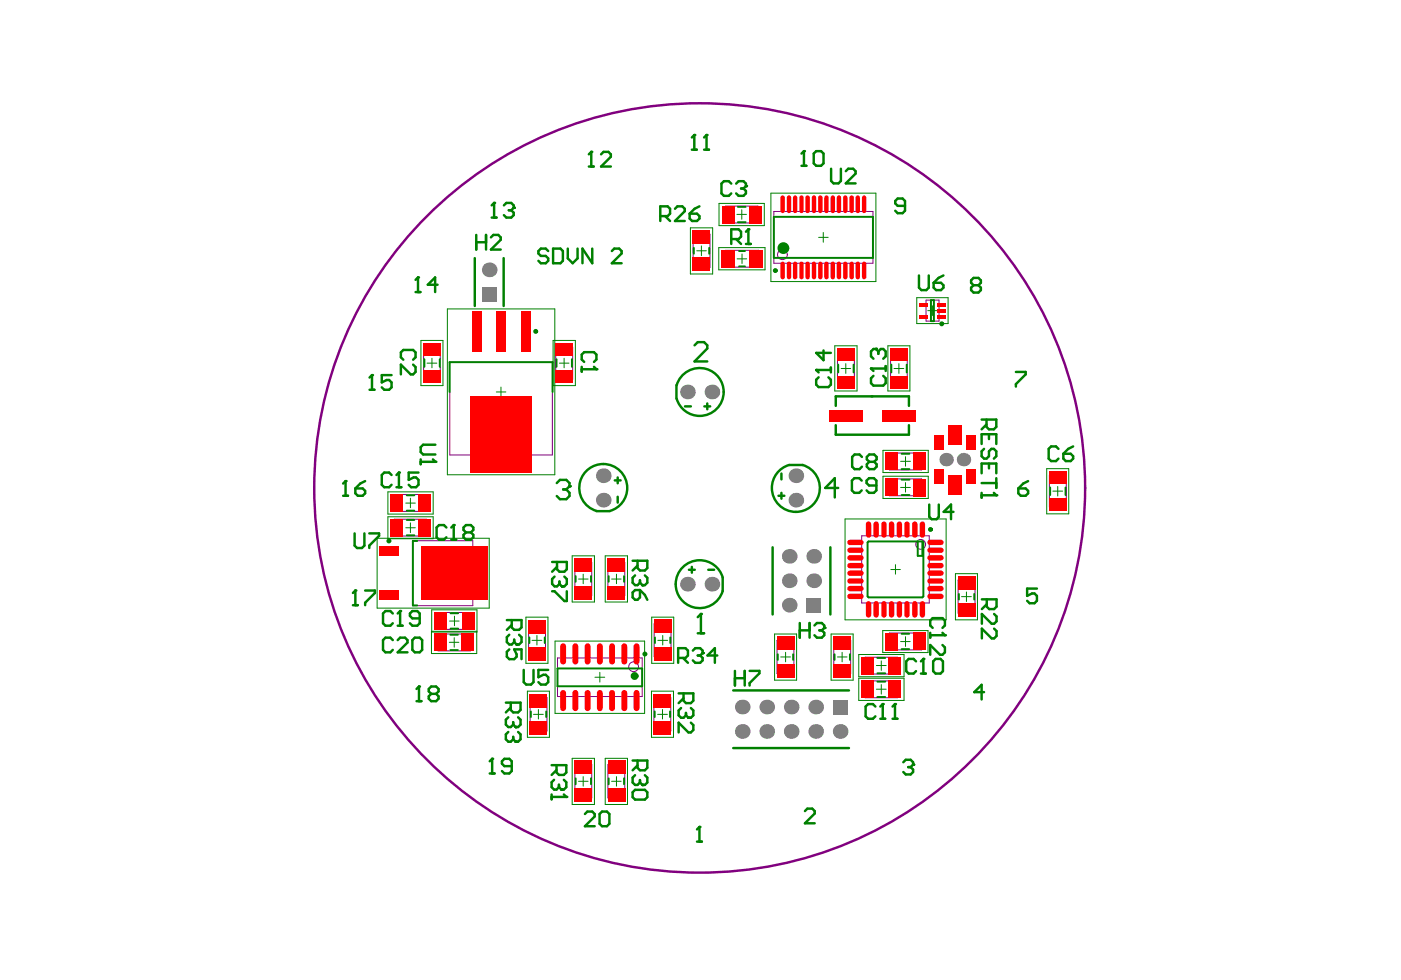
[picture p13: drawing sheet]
<svg xmlns="http://www.w3.org/2000/svg" width="289mm" height="202mm" viewBox="0 0 289 202" stroke-linecap="round" stroke-linejoin="round" font-family="sans-serif">
<g fill="none" stroke="#008000" stroke-width=".21">
<path d="M159 39.8h21.6v18.3h-21.6zM142.4 47h4.6v9.5h-4.6zM143.7 51.7h2M144.6 50.7v2M148.2 51.1h9.6v4.6h-9.6zM148.3 42h9.3v4.5h-9.3zM152 44.2h1.9M152 53.4h2M153 43.3v1.9M153 52.4v2M168.8 49h2M169.8 48v2"/>
<path d="M86.8 70.2h4.6v9.3h-4.6zM88.1 74.9h2M89.1 73.9v2M92.3 63.7h22.1v34.2h-22.1zM103.3 79.8v2M114.1 70.2h4.6v9.3h-4.6zM115.4 74.9h1.9M116.3 73.9v2M172.2 71.3h4.5v9.3h-4.5zM173.5 76h1.9M174.4 75v2M183.1 71.3h4.5v9.3h-4.5z"/>
<path d="M184.4 76h2M185.4 75v2M189.1 61.4h6.4v5.3h-6.4zM191.3 64.1h2M192.3 63.1v2M102.4 80.8h1.9M182.1 92.9h9.3v4.6h-9.3zM182.1 98.2h9.3v4.6h-9.3zM185.7 95.2h2M186.7 94.2v2M186.7 99.5v2M215.9 96.7h4.5v9.3h-4.5z"/>
<path d="M77.8 111h23.1v14.4h-23.1zM80 101.5h9.3v4.5h-9.3zM80 106.6h9.3v4.5h-9.3zM83.7 103.8h1.9M83.7 108.9h1.9M84.6 102.8v1.9M84.6 107.9v2M88.3 118.2h2M89.3 117.2v2M118 114.7h4.6v9.5h-4.6zM119.3 119.4h2M120.3 118.4v2"/>
<path d="M124.8 114.7h4.6v9.5h-4.6zM126.1 119.4h2M127.1 118.4v2M174.3 107h20.8v20.9h-20.8zM183.7 117.5h2M184.7 116.5v1.9M185.7 100.5h2M197 118.3h4.6v9.6h-4.6zM217.1 101.3h2M218.1 100.3v2M89 130.2h9.3v4.6h-9.3zM89 125.8h9.4v4.6h-9.4z"/>
<path d="M92.7 132.5h1.9M92.7 128.1h2M93.7 131.5v2M93.7 127.1v2M108.5 127.3h4.5v9.5h-4.5zM109.7 132.1h2M110.7 131.1v1.9M114.5 132.2h18.4v14.9h-18.4zM122.7 139.7h2M123.7 138.7v2M134.4 127.3h4.5v9.5h-4.5zM135.7 132.1h2"/>
<path d="M136.7 131.1v1.9M159.7 130.8h4.6v9.5h-4.6zM161 135.5h2M162 134.6v1.9M171.4 130.8h4.5v9.5h-4.5zM172.7 135.5h2M173.7 134.6v1.9M177.1 135h9.3v4.6h-9.3zM177.1 139.9h9.3v4.6h-9.3zM180.7 137.3h2.1M181.7 136.3v2M182 130.1h9.4v4.5h-9.4z"/>
<path d="M185.7 132.3h2M186.7 131.3v2M198.3 123.1h2M199.3 122.1v2M108.8 142.6h4.5v9.5h-4.5zM110 147.3h2M111 146.3v2M118 156.4h4.6v9.5h-4.6zM124.8 156.4h4.6v9.5h-4.6zM134.4 142.6h4.5v9.5h-4.5zM135.6 147.3h2M136.6 146.3v2"/>
<path d="M180.7 142.2h2.1M181.7 141.2v2M119.3 161.2h2M120.3 160.2v2M126.1 161.2h2M127.1 160.2v2"/>
</g>
<g fill="none" stroke="#800080" stroke-width=".21">
<path d="M142.9 48.3h3.5v6.9h-3.5zM149.6 51.6h6.9v3.5h-6.9zM149.6 42.5h6.7v3.5h-6.7zM159.6 43.6h20.4v10.7h-20.4zM87.4 71.6h3.4v6.6h-3.4zM92.8 74.7h21.1v19.1h-21.1zM114.6 71.6h3.5v6.6h-3.5zM172.7 72.7h3.5v6.6h-3.5zM183.7 72.7h3.4v6.6h-3.4zM191 61.9h2.7v4.3h-2.7zM183.4 93.4h6.7v3.5h-6.7zM183.4 98.8h6.7v3.5h-6.7z"/>
<path d="M216.4 98h3.5v6.6h-3.5zM81.3 102h6.7v3.5h-6.7zM81.3 107.1h6.7v3.5h-6.7zM85.1 111.5h12.4v13.4h-12.4zM118.6 116h3.4v6.8h-3.4zM125.4 116h3.5v6.8h-3.5zM177.7 110.5h13.9v13.9h-13.9zM197.6 119.6h3.5v6.9h-3.5zM90.3 130.8h6.7v3.5h-6.7zM90.4 126.3h6.6v3.5h-6.6zM109 128.7h3.5v6.8h-3.5zM115 135.7h17.4v8h-17.4z"/>
<path d="M134.9 128.7h3.5v6.8h-3.5zM160.2 132.1h3.5v6.8h-3.5zM172 132.1h3.4v6.8h-3.4zM178.4 135.6h6.7v3.4h-6.7zM183.4 130.6h6.7v3.4h-6.7zM109.3 143.9h3.5v6.9h-3.5zM118.6 157.7h3.4v6.9h-3.4zM125.4 157.7h3.5v6.9h-3.5zM134.9 143.9h3.4v6.9h-3.4zM178.4 140.4h6.7v3.5h-6.7z"/>
<circle cx="161.4" cy="52.5" r="1.01"/>
<circle cx="189.9" cy="112.3" r="1.01"/>
<circle cx="130.7" cy="137.5" r="1.01"/>
</g>
<path d="M88.1 44.5a79.4 79.4 0 0 1 123.5 13.9 79.4 79.4 0 0 1-41.2 117.2 79.4 79.4 0 0 1-93.4-32.7 79.4 79.4 0 0 1 11.1-98.4z" fill="none" stroke="#800080" stroke-width=".5"/>
<g fill="none" stroke="#008000" stroke-width=".4">
<path d="M143.1 51.1v1.2M146.3 51.1v1.2M152.2 45.8h1.6M152.2 42.7h1.6M152.4 55h1.2M152.4 51.8h1.2M159.6 44.7h20.4v8.5h-20.4zM87.5 74.1v1.6M90.7 74.1v1.6M114.8 74.1v1.6M117.9 74.1v1.6M172.9 75.2v1.6"/>
<path d="M176 75.2v1.6M183.8 75.2v1.6M187 75.2v1.6M192 61.9h.6v4.3h-.6zM92.7 80.8v-6.1h21.3v6.1M185.9 98.9h1.6M185.9 93.6h1.6M185.9 96.8h1.6M83.9 110.4h1.5M83.9 105.3h1.5M83.9 107.2h1.5M83.9 102.2h1.5"/>
<path d="M86.1 111.6h-1v13.3h1M118.7 118.8v1.2M121.9 118.8v1.2M125.5 118.8v1.2M128.7 118.8v1.2M178.9 111.9l.2-.2h11.1l.2 .2v11.1l-.2 .2h-11.1l-.2-.2zM185.9 102.1h1.6M189.3 111.7v3h.9v-3M216.6 100.5v1.6M219.7 100.5v1.6M92.9 134.1h1.5M92.9 130.9h1.5"/>
<path d="M92.9 129.7h1.6M92.9 126.5h1.6M109.2 131.5v1.1M112.3 131.5v1.1M115 137.9h17.4v3.7h-17.4zM135.1 131.5v1.1M138.2 131.5v1.1M160.4 135v1.1M163.6 135v1.1M172.1 135v1.1M175.3 135v1.1M180.9 138.9h1.7"/>
<path d="M180.9 135.7h1.7M185.9 133.9h1.6M185.9 130.7h1.6M197.7 122.5v1.2M200.9 122.5v1.2M109.5 146.7v1.2M112.6 146.7v1.2M135 146.7v1.2M138.2 146.7v1.2M180.9 143.8h1.7M180.9 140.6h1.7M118.7 160.5v1.3"/>
<path d="M121.9 160.5v1.3M125.5 160.5v1.3M128.7 160.5v1.3"/>
</g>
<g fill="none" stroke="#008000" stroke-width=".5">
<path d="M97.9 53.2v9.9M103.9 53.2v9.9M139.5 79.4v2.8M209.5 76.7h2v.5l-2 2v.5M126.8 99.1h1.2M127.4 98.5v1.2M141.3 83.8h1.2M145.3 83.8h1.2M145.9 83.2v1.2M161.2 97.7v1.2M162.8 95.9h2.7M172.4 83.7v-1.9h15v1.9"/>
<path d="M172.4 87.7v2h15v-2M212 99.2l-1 .5-1 1M123 105.4h2.8M127.4 102.5v1.2M142.1 117.5h1.2M142.7 116.9v1.2M146.1 117.5h1.2M149 119.1v2.8M159.3 112.9v13.8M160.5 102.3h1.3M161.2 101.7v1.2M171.2 112.9v13.8"/>
<path d="M210 100.7h1.5l.5 .6v.5l-.5 .5h-1l-.5-.5zM72.8 124.8h1M73.3 121.8v3M151.2 154.3h23.9M151.2 142.4h23.9"/>
</g>
<circle cx="73.3" cy="121.8" r=".25" fill="#008000"/>
<path d="M71.3 99.2v3.1M70.8 102.3h1M73.3 121.8l-.5 .5M75.3 121.8h2v.5l-2 2v.5" fill="none" stroke="#008000" stroke-width=".5"/>
<circle cx="71.3" cy="99.2" r=".25" fill="#008000"/>
<path d="M71.3 99.2l-.5 .5M75.3 99.2l-1 .5-1 1M73.3 100.7h1.5l.5 .6v.5l-.5 .5h-1l-.5-.5zM104.3 144.9h3.1v1.5l-.6 .5h-1l-.5-.5v-1.5M105.3 145.9l-1 1M106.8 148l.6 .5v1l-.6 .5h-.5" fill="none" stroke="#008000" stroke-width=".5"/>
<circle cx="106.3" cy="150" r=".25" fill="#008000"/>
<path d="M104.8 148l-.5 .5v1l.5 .5h.5l.5-.5M105.8 149.5l.5 .5M105.8 149v.5M106.8 151l.6 .5v1l-.6 .5h-.5" fill="none" stroke="#008000" stroke-width=".5"/>
<circle cx="106.3" cy="153" r=".25" fill="#008000"/>
<path d="M104.5 127.9h3.1v1.5l-.6 .5h-1l-.5-.5v-1.5M105.5 128.9l-1 1M107 130.9l.6 .5v1l-.6 .5h-.5M108 138.2v2.5l.5 .5h1l.5-.5v-2.5M113.1 138.2h-2.1v1.5l1-.5h.5l.6 .5v1l-.6 .5h-1l-.5-.5M104.8 151l-.5 .5v1l.5 .5h.5l.5-.5M105.8 152.5l.5 .5M105.8 152v.5" fill="none" stroke="#008000" stroke-width=".5"/>
<circle cx="106.5" cy="132.9" r=".25" fill="#008000"/>
<path d="M113.9 115.9h3v1.5l-.5 .5h-1l-.5-.5v-1.5M114.9 116.9l-1 1M116.4 118.9l.5 .5v1l-.5 .6h-.5M105 130.9l-.5 .5v1l.5 .5h.5l.5-.5M105 133.9l-.5 .6v1l.5 .5h1l.5-.5v-.5l-.5-1.1h1.6v2.1M106 132.4l.5 .5M106 131.9v.5" fill="none" stroke="#008000" stroke-width=".5"/>
<circle cx="115.9" cy="121" r=".25" fill="#008000"/>
<path d="M114.4 118.9l-.5 .5v1l.5 .6h.5l.5-.6M115.4 119.9v.5M130.5 115.7h3v1.5l-.5 .5h-1l-.5-.5v-1.5M131.5 116.7l-1 1M133 118.7l.5 .5v1l-.5 .5h-.5M113.9 122h.5l2 2h.5v-2M115.4 120.4l.5 .6M120.6 167.9l.5-.5h1l.5 .5v.5l-2 2h2M123.7 167.9l.5-.5h1l.5 .5v2l-.5 .5h-1l-.5-.5z" fill="none" stroke="#008000" stroke-width=".5"/>
<circle cx="132.5" cy="120.7" r=".25" fill="#008000"/>
<path d="M120 75.7v1M120 76.2h3M120.5 74.7l-.5-.6v-1l.5-.5h2l.5 .5v1l-.5 .6M131 118.7l-.5 .5v1l.5 .5h.5l.5-.5M132 119.7v.5M130.5 122.2l.5-.5h1v1.5l-.5 .5h-.5l-.5-.5zM132 120.2l.5 .5M132 121.7l1 1 .5 1" fill="none" stroke="#008000" stroke-width=".5"/>
<circle cx="123" cy="76.2" r=".25" fill="#008000"/>
<path d="M121.4 34.4h1M121.9 31.3v3.1M122.5 75.7l.5 .5" fill="none" stroke="#008000" stroke-width=".5"/>
<circle cx="121.9" cy="31.3" r=".25" fill="#008000"/>
<path d="M121.9 31.3l-.5 .5M124 31.8l.5-.5h1l.5 .5v.5l-2 2.1h2M143.7 173.6h1M144.2 170.6v3" fill="none" stroke="#008000" stroke-width=".5"/>
<circle cx="144.2" cy="170.6" r=".25" fill="#008000"/>
<path d="M139.9 135.7h1.5l.5-.5v-1l-.5-.5h-1.5v3M140.9 135.7l1 1M142.9 134.2l.5-.5h1l.5 .5v.5M144.2 170.6l-.5 .5" fill="none" stroke="#008000" stroke-width=".5"/>
<circle cx="144.9" cy="134.7" r=".25" fill="#008000"/>
<g fill="none" stroke="#008000" stroke-width=".5">
<path d="M136.2 44.6h1.5l.5-.5v-1l-.5-.5h-1.5v3M137.2 44.6l1 1M139.2 43.1l.5-.5h1l.5 .5v.5l-2 2h2M142.2 44.1h1.5l.5 .5v.5l-.5 .5h-1l-.5-.5zM144.2 42.6l-1 .5-1 1M150.8 49.3h1.5l.5-.5v-1l-.5-.5h-1.5v3M151.8 49.3l1 1M153.8 50.3h1M154.3 47.3v3M143.2 71.2l.7-.6h1.3l.7 .6v.7l-2.7 2.7h2.7M143.9 135.2h.5M144.4 135.2l.5 .5v.5l-.5 .5h-1l-.5-.5"/>
<path d="M144.9 134.7l-.5 .5M147.9 135.2h-2l1.5-1.5v3M151.6 138.4v3M151.6 139.9h2M153.6 138.4v3M154.6 138.4h2v.5l-2 2v.5"/>
</g>
<circle cx="154.3" cy="47.3" r=".25" fill="#008000"/>
<path d="M171.4 34.8v2.5l.5 .5h1l.5-.5v-2.5M174.4 35.3l.5-.5h1l.5 .5v.5l-2 2h2M154.3 47.3l-.5 .5M177.7 99.1l-.5-.5h-1l-.5 .5v2.1l.5 .5h1l.5-.5M172.9 100.6h-2.7l2-2v4M180.7 100.1h-1.5l-.5-.5v-.5l.5-.5h1l.5 .5v2.1l-.5 .5h-1l-.5-.5M188.9 136.4l-.5-.5h-1l-.5 .5v2l.5 .5h1l.5-.5M189.9 138.9h1M190.4 135.9v3" fill="none" stroke="#008000" stroke-width=".5"/>
<circle cx="190.4" cy="135.9" r=".25" fill="#008000"/>
<g fill="none" stroke="#008000" stroke-width=".5">
<path d="M186.6 42.5h-1.5l-.5-.5v-.5l.5-.6h1l.5 .6v2l-.5 .5h-1l-.5-.5M189.5 56.8v2.5l.5 .5h1l.5-.5v-2.5M192.5 58.3h1.6l.5 .5v.5l-.5 .5h-1.1l-.5-.5zM194.6 56.8l-1 .5-1.1 1M200.8 58.8l-.5-.5v-.5l.5-.5h1l.5 .5v.5l-.5 .5M200.8 58.8l-.5 .5v.5l.5 .5h1l.5-.5v-.5l-.5-.5M200.8 58.8h1M76.7 77.4v3M76.2 80.4h1M191.6 104.1v2.5l.5 .5h1.1l.4-.5v-2.5M196.6 105.6h-2l1.5-1.5v3M190.4 135.9l-.5 .5"/>
<path d="M192.4 136.4l.5-.5h1.1l.5 .5v2l-.5 .5h-1.1l-.5-.5zM213.8 121.4h-2v1.5l1-.5h.5l.5 .5v1l-.5 .5h-1l-.5-.5"/>
</g>
<circle cx="76.7" cy="77.4" r=".25" fill="#008000"/>
<path d="M76.7 77.4l-.5 .5M80.8 77.4h-2.1v1.5l1-.5h.5l.6 .5v1l-.6 .5h-1l-.5-.5M86.8 94.8v1M86.8 95.3h3M89.8 91.7h-2.5l-.5 .5v1l.5 .5h2.5M73.1 110v2.5l.5 .5h1l.6-.5v-2.5M76.2 110h2v.5l-2 2v.5" fill="none" stroke="#008000" stroke-width=".5"/>
<circle cx="89.8" cy="95.3" r=".25" fill="#008000"/>
<path d="M89.3 94.8l.5 .5M92.1 108.8l-.5-.5h-1.1l-.5 .5v2l.5 .5h1.1l.5-.5M93.1 111.3h1M93.6 108.3v3" fill="none" stroke="#008000" stroke-width=".5"/>
<circle cx="93.6" cy="108.3" r=".25" fill="#008000"/>
<path d="M93.6 108.3l-.5 .5M96.1 109.8l-.5-.5v-.5l.5-.5h1l.5 .5v.5l-.5 .5M96.1 109.8l-.5 .5v.5l.5 .5h1l.5-.5v-.5l-.5-.5M96.1 109.8h1M113.8 157.8h3v1.5l-.5 .5h-1l-.5-.5v-1.5M114.8 158.8l-1 1M116.3 160.9l.5 .5v1l-.5 .5h-.5" fill="none" stroke="#008000" stroke-width=".5"/>
<circle cx="115.8" cy="162.9" r=".25" fill="#008000"/>
<path d="M113.8 163.9v1M113.8 164.4h3M114.3 160.9l-.5 .5v1l.5 .5h.5l.5-.5M115.3 162.4l.5 .5M115.3 161.9v.5" fill="none" stroke="#008000" stroke-width=".5"/>
<circle cx="116.8" cy="164.4" r=".25" fill="#008000"/>
<path d="M130.5 156.9h3v1.5l-.5 .5h-1l-.5-.5v-1.5M131.5 157.9l-1 1M133 159.9l.5 .5v1l-.5 .5h-.5M116.3 163.9l.5 .5" fill="none" stroke="#008000" stroke-width=".5"/>
<circle cx="132.5" cy="161.9" r=".25" fill="#008000"/>
<path d="M131 159.9l-.5 .5v1l.5 .5h.5l.5-.5M140 143h3v1.5l-.5 .5h-1l-.5-.5v-1.5M141 144l-1 1M142.5 146l.5 .5v1.1l-.5 .5h-.5M130.5 163.4l.5-.5h2l.5 .5v1l-.5 .5h-2l-.5-.5zM132 161.4l.5 .5M132 160.9v.5" fill="none" stroke="#008000" stroke-width=".5"/>
<circle cx="142" cy="148.1" r=".25" fill="#008000"/>
<path d="M143.9 130.6h1.3M144.5 126.6v4M140.5 146l-.5 .5v1.1l.5 .5h.5l.5-.5M141.5 147.6l.5 .5M141.5 147v.6M142.5 149.1l.5 .5v1l-.5 .5h-.5l-2-2v2" fill="none" stroke="#008000" stroke-width=".5"/>
<circle cx="144.5" cy="126.6" r=".25" fill="#008000"/>
<path d="M142.7 30.9h1M143.2 27.9v3M144.5 126.6l-.6 .7" fill="none" stroke="#008000" stroke-width=".5"/>
<circle cx="143.2" cy="27.9" r=".25" fill="#008000"/>
<path d="M143.2 27.9l-.5 .5M145.2 30.9h1M145.7 27.9v3" fill="none" stroke="#008000" stroke-width=".5"/>
<circle cx="145.7" cy="27.9" r=".25" fill="#008000"/>
<path d="M145.7 27.9l-.5 .5M168.3 76.3h3M168.8 77.8l-.5 .5v1l.5 .5h2l.5-.5v-1l-.5-.5M171.3 75.8v1M177.8 94.3l-.5-.6h-1.1l-.5 .6v2l.5 .5h1.1l.5-.5M179.3 95.3l-.5-.5v-.5l.5-.6h1l.5 .6v.5l-.5 .5M179.3 95.3l-.5 .5v.5l.5 .5h1l.5-.5v-.5l-.5-.5M179.3 95.3h1" fill="none" stroke="#008000" stroke-width=".5"/>
<circle cx="168.3" cy="76.3" r=".25" fill="#008000"/>
<path d="M168.3 76.3l.5 .5M169.8 72.3v2l-1.5-1.5h3M186.3 157.2l.5-.5h1l.5 .5v.5" fill="none" stroke="#008000" stroke-width=".5"/>
<circle cx="188.3" cy="157.7" r=".25" fill="#008000"/>
<g fill="none" stroke="#008000" stroke-width=".5">
<path d="M202.4 91.6v-2h3.1v2M202.4 97.6v-2h3.1v2M202.4 86.5h3.1v1.6l-.5 .5h-1l-.6-.5v-1.6M202.4 99.6h3.1M202.9 92.6l-.5 .5v1l.5 .5h.5l.6-.5v-1l.5-.5h.5l.5 .5v1l-.5 .5M203.4 87.5l-1 1.1M204 89.6v1M204 95.6v1M205.5 98.6v2M202.4 101.7v1M202.4 102.2h3.1M187.3 158.2h.5"/>
<path d="M187.8 158.2l.5 .5v.5l-.5 .5h-1l-.5-.5M188.3 157.7l-.5 .5M202.9 142.8h-2l1.5-1.5v3"/>
</g>
<circle cx="205.5" cy="102.2" r=".25" fill="#008000"/>
<path d="M218.3 92.6l-.5-.5h-1l-.5 .5v2l.5 .5h1l.5-.5M219.3 93.6h1.5l.5 .5v.5l-.5 .5h-1l-.5-.5zM221.3 92.1l-1 .5-1 1M205 101.7l.5 .5M191.8 130.5v1M191.8 131h3.1M192.3 129.5l-.5-.5v-1l.5-.5h2.1l.5 .5v1l-.5 .5M202.5 123.6h3v1.5l-.5 .5h-1l-.5-.5v-1.5M203.5 124.6l-1 1M205 126.6l.5 .5v1.1l-.5 .5h-.5l-2-2.1v2.1M205 129.7l.5 .5v1l-.5 .5h-.5l-2-2v2" fill="none" stroke="#008000" stroke-width=".5"/>
<circle cx="194.9" cy="131" r=".25" fill="#008000"/>
<path d="M80.8 98l-.6-.5h-1l-.5 .5v2l.5 .5h1l.6-.5M82.3 97.5v3M81.8 100.5h1M81 132l-.5-.5h-1l-.5 .5v2l.5 .6h1l.5-.6M82 132l.5-.5h1l.5 .5v.5l-2 2.1h2M85 132l.5-.5h1.1l.5 .5v2l-.5 .6h-1.1l-.5-.6zM194.4 130.5l.5 .5M194.4 133l.5 .5v1.1l-.5 .5h-.5l-2.1-2.1v2.1" fill="none" stroke="#008000" stroke-width=".5"/>
<circle cx="82.3" cy="97.5" r=".25" fill="#008000"/>
<path d="M86.2 57.2v3M83.2 74.2l-.5-.5v-1l.5-.5h2l.5 .5v1l-.5 .5M85.2 75.2l.5 .5v1l-.5 .5h-.5l-2-2v2M85.7 60.2h1M82.3 97.5l-.5 .5M86.3 97.5h-2v1.5l1-.5h.5l.5 .5v1l-.5 .5h-1l-.5-.5" fill="none" stroke="#008000" stroke-width=".5"/>
<circle cx="86.2" cy="57.2" r=".25" fill="#008000"/>
<path d="M86.2 57.2l-.5 .5M90.2 58.7h-2l1.5-1.5v3M98.2 48.5v3M98.2 50h2M100.2 48.5v3M101.2 49l.5-.5h1.1l.5 .5v.5l-2.1 2h2.1M101.4 44.9h1M101.9 41.9v3" fill="none" stroke="#008000" stroke-width=".5"/>
<circle cx="101.9" cy="41.9" r=".25" fill="#008000"/>
<path d="M101.9 41.9l-.5 .5M103.9 42.4l.5-.5h1l.5 .5v.5" fill="none" stroke="#008000" stroke-width=".5"/>
<circle cx="105.9" cy="42.9" r=".25" fill="#008000"/>
<path d="M104.9 43.4h.5M105.4 43.4l.5 .5v.5l-.5 .5h-1l-.5-.5M105.9 42.9l-.5 .5M164.9 128.5v3M164.9 130h2.1M167 128.5v3M168 129l.5-.5h1l.5 .5v.5M166 167.3l.5-.5h1l.5 .5v.5l-2 2h2" fill="none" stroke="#008000" stroke-width=".5"/>
<circle cx="170" cy="129.5" r=".25" fill="#008000"/>
<path d="M114.8 99.6l.7-.6h1.3l.6 .6v.7M169 130h.5M169.5 130l.5 .5v.5l-.5 .5h-1l-.5-.5M170 129.5l-.5 .5" fill="none" stroke="#008000" stroke-width=".5"/>
<circle cx="117.4" cy="100.3" r=".25" fill="#008000"/>
<path d="M165.3 34.2h1M165.8 31.2v3M113.1 51.8l-.6-.5h-1l-.5 .5v.5l.5 .5h1l.6 .5v.5l-.6 .5h-1l-.5-.5M114.1 51.3h1.5l.5 .5v2l-.5 .5h-1.5zM117.1 51.3v2l1 1 1-1v-2M122.1 51.3v3l-2-3v3M126.2 51.8l.5-.5h1l.5 .5v.5l-2 2h2M116.1 101h.7M116.8 101l.6 .7v.6l-.6 .7h-1.3l-.7-.7M117.4 100.3l-.6 .7" fill="none" stroke="#008000" stroke-width=".5"/>
<circle cx="165.8" cy="31.2" r=".25" fill="#008000"/>
<path d="M150.8 37.9l-.5-.5h-1l-.5 .5v2l.5 .5h1l.5-.5M151.8 37.9l.5-.5h1l.5 .5v.5M165.8 31.2l-.5 .5M167.8 31.7l.5-.5h1l.5 .5v2l-.5 .5h-1l-.5-.5z" fill="none" stroke="#008000" stroke-width=".5"/>
<circle cx="153.8" cy="38.4" r=".25" fill="#008000"/>
<path d="M152.8 38.9h.5M153.3 38.9l.5 .5v.5l-.5 .5h-1l-.5-.5M153.8 38.4l-.5 .5M180.5 145.7l-.5-.5h-1l-.5 .5v2.1l.5 .5h1l.5-.5M181.5 148.3h1.1M182 145.2v3.1" fill="none" stroke="#008000" stroke-width=".5"/>
<circle cx="182" cy="145.2" r=".25" fill="#008000"/>
<path d="M182 145.2l-.5 .5M184.1 148.3h1M184.6 145.2v3.1" fill="none" stroke="#008000" stroke-width=".5"/>
<circle cx="184.6" cy="145.2" r=".25" fill="#008000"/>
<path d="M101 159.5h1M101.5 156.5v3M184.6 145.2l-.5 .5" fill="none" stroke="#008000" stroke-width=".5"/>
<circle cx="101.5" cy="156.5" r=".25" fill="#008000"/>
<path d="M85.9 144.6h1M86.4 141.6v3M101.5 156.5l-.5 .5M105.5 158h-1.5l-.5-.5v-.5l.5-.5h1l.5 .5v2l-.5 .5h-1l-.5-.5" fill="none" stroke="#008000" stroke-width=".5"/>
<circle cx="86.4" cy="141.6" r=".25" fill="#008000"/>
<path d="M81 126.5l-.5-.5h-1l-.5 .5v2.1l.5 .5h1l.5-.5M82 129.1h1M82.5 126v3.1M86.4 141.6l-.5 .5M88.9 143.1l-.5-.5v-.5l.5-.5h1l.5 .5v.5l-.5 .5M88.9 143.1l-.5 .5v.5l.5 .5h1l.5-.5v-.5l-.5-.5M88.9 143.1h1" fill="none" stroke="#008000" stroke-width=".5"/>
<circle cx="82.5" cy="126" r=".25" fill="#008000"/>
<path d="M179.6 76h3.1M180.1 77.5l-.5 .5v1l.5 .5h2l.6-.5v-1l-.6-.5M182.7 75.5v1M82.5 126l-.5 .5M86.6 127.6h-1.6l-.5-.6v-.5l.5-.5h1.1l.5 .5v2.1l-.5 .5h-1.1l-.5-.5" fill="none" stroke="#008000" stroke-width=".5"/>
<circle cx="179.6" cy="76" r=".25" fill="#008000"/>
<path d="M179.6 76l.5 .5M180.6 72h-.5l-.5 .5v1l.5 .5" fill="none" stroke="#008000" stroke-width=".5"/>
<circle cx="180.6" cy="72" r=".25" fill="#008000"/>
<g fill="none" stroke="#008000" stroke-width=".5">
<path d="M139.5 79.5a4.9 4.9 0 0 1 7.7-2.7 4.9 4.9 0 0 1 0 8.1 4.9 4.9 0 0 1-7.7-2.7M180.6 72l.5 .5M181.1 72.5v.5M181.1 72.5l.5-.5h.5l.6 .5v1l-.6 .5M162.7 95.9a4.9 4.9 0 0 0-2.6 7.6 4.9 4.9 0 0 0 8.1 0 4.9 4.9 0 0 0-2.7-7.6M123 105.4a4.9 4.9 0 0 1-2.6-7.6 4.9 4.9 0 0 1 8 0 4.9 4.9 0 0 1-2.6 7.6M149 119.1a4.9 4.9 0 0 0-7.6-2.6 4.9 4.9 0 0 0 0 8 4.9 4.9 0 0 0 7.6-2.6"/>
<circle cx="159.9" cy="55.8" r=".25"/>
<circle cx="110.5" cy="68.4" r=".25"/>
<circle cx="194.2" cy="66.8" r=".25"/>
<circle cx="80.2" cy="111.6" r=".25"/>
<circle cx="191.9" cy="109.2" r=".25"/>
<circle cx="133" cy="134.9" r=".25"/>
</g>
<circle cx="130.9" cy="139.4" r=".4" fill="none" stroke="#008000" stroke-width=".81"/>
<circle cx="161.6" cy="51.2" r=".61" fill="none" stroke="#008000" stroke-width="1.2"/>
<g fill="#808080">
<circle cx="158.1" cy="150.9" r="1.51"/>
<circle cx="198.7" cy="94.8" r="1.39"/>
<circle cx="158.1" cy="145.8" r="1.51"/>
<circle cx="153.1" cy="150.9" r="1.51"/>
<circle cx="163.2" cy="150.9" r="1.51"/>
<circle cx="162.8" cy="114.8" r="1.51"/>
<circle cx="168.2" cy="150.9" r="1.51"/>
<circle cx="173.3" cy="150.9" r="1.51"/>
<circle cx="195.1" cy="94.8" r="1.39"/>
<circle cx="124.4" cy="103.2" r="1.51"/>
<circle cx="124.4" cy="98.1" r="1.51"/>
<circle cx="146.8" cy="120.5" r="1.51"/>
<circle cx="141.8" cy="120.5" r="1.51"/>
<circle cx="141.8" cy="80.8" r="1.51"/>
<circle cx="146.8" cy="80.8" r="1.51"/>
<circle cx="163.2" cy="145.8" r="1.51"/>
<circle cx="153.1" cy="145.8" r="1.51"/>
<circle cx="162.8" cy="124.8" r="1.51"/>
<circle cx="162.8" cy="119.8" r="1.51"/>
<circle cx="164.1" cy="98.1" r="1.51"/>
<circle cx="164.1" cy="103.2" r="1.51"/>
<circle cx="168.2" cy="145.8" r="1.51"/>
<circle cx="167.8" cy="114.8" r="1.51"/>
<circle cx="100.9" cy="55.7" r="1.51"/>
<circle cx="167.8" cy="119.8" r="1.51"/>
</g>
<g fill="#808080">
<path d="M171.8 144.3h3v3h-3z" fill-rule="evenodd"/>
<path d="M99.4 59.2h3v3h-3z" fill-rule="evenodd"/>
<path d="M166.3 123.3h3v3h-3z" fill-rule="evenodd"/>
</g>
<g fill="#f00">
<path d="M172.7 77.5h3.5v2.6h-3.5z" fill-rule="evenodd"/>
<path d="M189.6 65h1.7v.7h-1.7z" fill-rule="evenodd"/>
<path d="M189.6 62.5h1.7v.7h-1.7z" fill-rule="evenodd"/>
<path d="M193.4 65h1.7v.7h-1.7z" fill-rule="evenodd"/>
<path d="M193.4 62.5h1.7v.7h-1.7z" fill-rule="evenodd"/>
<path d="M80.6 102h2.5v3.6h-2.5z" fill-rule="evenodd"/>
<path d="M80.6 107.1h2.5v3.6h-2.5z" fill-rule="evenodd"/>
<path d="M97.3 64.2h2v8.3h-2z" fill-rule="evenodd"/>
</g>
<path d="M118.7 133.3v3.2M121.2 133.3v3.2M126.2 133.3v3.2" fill="none" stroke="#f00" stroke-width="1.2"/>
<g fill="#f00">
<path d="M148.8 51.6h2.9v3.6h-2.9z" fill-rule="evenodd"/>
<path d="M148.9 42.5h2.6v3.5h-2.6z" fill-rule="evenodd"/>
</g>
<g fill="none" stroke="#f00" stroke-width=".91">
<path d="M161.4 40.7v2.8M161.4 54.4v2.8M162.7 40.7v2.8M162.7 54.4v2.8M165.3 40.7v2.8M165.3 54.4v2.8M166.6 40.7v2.8M166.6 54.4v2.8M169.2 40.7v2.8M169.2 54.4v2.8M170.4 40.7v2.8M170.4 54.4v2.8"/>
<path d="M171.8 40.7v2.8M171.8 54.4v2.8"/>
</g>
<path d="M172.7 71.9h3.5v2.6h-3.5z" fill-rule="evenodd" fill="#f00"/>
<path d="M174.3 40.7v2.8M174.3 54.4v2.8M175.6 40.7v2.8M175.6 54.4v2.8" fill="none" stroke="#f00" stroke-width=".91"/>
<path d="M177.6 135.5h2.6v3.5h-2.6z" fill-rule="evenodd" fill="#f00"/>
<path d="M178.2 40.7v2.8M178.2 54.4v2.8" fill="none" stroke="#f00" stroke-width=".91"/>
<path d="M193.4 63.7h1.7v.7h-1.7z" fill-rule="evenodd" fill="#f00"/>
<path d="M118.7 142.9v3.2M121.2 142.9v3.2M126.2 142.9v3.2" fill="none" stroke="#f00" stroke-width="1.2"/>
<path d="M177.6 140.4h2.6v3.5h-2.6z" fill-rule="evenodd" fill="#f00"/>
<path d="M179.1 108.1v2.3M182.3 108.1v2.3M185.5 108.1v2.3M187 108.1v2.3M190.2 108.1v2.3M179.1 124.5v2.3M182.3 124.5v2.3M185.5 124.5v2.3M187 124.5v2.3M190.2 124.5v2.3" fill="none" stroke="#f00" stroke-width="1.1"/>
<g fill="#f00">
<path d="M78.2 121.8h4v2h-4z" fill-rule="evenodd"/>
<path d="M109 133.4h3.5v2.9h-3.5z" fill-rule="evenodd"/>
<path d="M134.9 133.5h3.6v2.9h-3.6z" fill-rule="evenodd"/>
<path d="M142.8 53.1h3.6v2.9h-3.6z" fill-rule="evenodd"/>
</g>
<path d="M175.3 119.8h2.3M175.3 118.2h2.3M175.3 115.1h2.3M175.3 111.9h2.3M191.8 119.8h2.3M191.8 118.2h2.3M191.8 115.1h2.3M191.8 111.9h2.3M175.3 123h2.3M191.8 123h2.3" fill="none" stroke="#f00" stroke-width="1.1"/>
<g fill="#f00">
<path d="M183.6 77.5h3.5v2.6h-3.5z" fill-rule="evenodd"/>
<path d="M216.3 97.2h3.6v2.5h-3.6z" fill-rule="evenodd"/>
<path d="M78.2 112.7h4v2h-4z" fill-rule="evenodd"/>
<path d="M89.5 130.7h2.6v3.6h-2.6z" fill-rule="evenodd"/>
<path d="M95.2 130.7h2.6v3.6h-2.6z" fill-rule="evenodd"/>
<path d="M86.9 112.7h13.7v11.1h-13.7z" fill-rule="evenodd"/>
<path d="M86.3 102h2.5v3.5h-2.5z" fill-rule="evenodd"/>
<path d="M86.3 107h2.5v3.6h-2.5z" fill-rule="evenodd"/>
<path d="M87.3 70.8h3.5v2.6h-3.5z" fill-rule="evenodd"/>
<path d="M109.3 148.7h3.5v2.9h-3.5z" fill-rule="evenodd"/>
<path d="M109 127.8h3.5v2.9h-3.5z" fill-rule="evenodd"/>
</g>
<path d="M116.1 133.3v3.2" fill="none" stroke="#f00" stroke-width="1.2"/>
<g fill="#f00">
<path d="M102.4 64.2h1.9v8.3h-1.9z" fill-rule="evenodd"/>
<path d="M107.4 64.2h2v8.3h-2z" fill-rule="evenodd"/>
<path d="M125.4 162.5h3.6v2.9h-3.6z" fill-rule="evenodd"/>
<path d="M118.5 162.5h3.5v2.9h-3.5z" fill-rule="evenodd"/>
</g>
<path d="M123.7 133.3v3.2M128.7 133.3v3.2M131.3 133.3v3.2" fill="none" stroke="#f00" stroke-width="1.2"/>
<g fill="#f00">
<path d="M118.5 120.8h3.6v2.9h-3.6z" fill-rule="evenodd"/>
<path d="M118.5 115.2h3.6v2.8h-3.6z" fill-rule="evenodd"/>
<path d="M125.3 120.8h3.6v2.9h-3.6z" fill-rule="evenodd"/>
<path d="M125.3 115.2h3.6v2.8h-3.6z" fill-rule="evenodd"/>
<path d="M134.9 148.8h3.5v2.8h-3.5z" fill-rule="evenodd"/>
<path d="M134.9 127.8h3.6v2.8h-3.6z" fill-rule="evenodd"/>
<path d="M142.8 47.5h3.6v2.9h-3.6z" fill-rule="evenodd"/>
<path d="M160.2 131.2h3.6v2.9h-3.6z" fill-rule="evenodd"/>
<path d="M160.2 137h3.6v2.8h-3.6z" fill-rule="evenodd"/>
<path d="M154.4 51.6h2.9v3.6h-2.9z" fill-rule="evenodd"/>
</g>
<path d="M164 54.4v2.8" fill="none" stroke="#f00" stroke-width=".91"/>
<path d="M154.5 42.5h2.6v3.5h-2.6z" fill-rule="evenodd" fill="#f00"/>
<path d="M164 40.7v2.8" fill="none" stroke="#f00" stroke-width=".91"/>
<g fill="#f00">
<path d="M171.9 136.9h3.6v2.9h-3.6z" fill-rule="evenodd"/>
<path d="M171.9 131.3h3.6v2.8h-3.6z" fill-rule="evenodd"/>
</g>
<path d="M175.3 116.7h2.3M175.3 113.5h2.3M175.3 121.4h2.3" fill="none" stroke="#f00" stroke-width="1.1"/>
<path d="M170.9 84.6h7v2.3h-7z" fill-rule="evenodd" fill="#f00"/>
<path d="M167.9 40.7v2.8M167.9 54.4v2.8M173 40.7v2.8M173 54.4v2.8M176.9 40.7v2.8M176.9 54.4v2.8" fill="none" stroke="#f00" stroke-width=".91"/>
<g fill="#f00">
<path d="M183.3 135.5h2.5v3.6h-2.5z" fill-rule="evenodd"/>
<path d="M188.3 130.5h2.6v3.6h-2.6z" fill-rule="evenodd"/>
</g>
<path d="M191.8 113.5h2.3M191.8 116.7h2.3M191.8 121.4h2.3" fill="none" stroke="#f00" stroke-width="1.1"/>
<g fill="#f00">
<path d="M188.3 98.8h2.6v3.6h-2.6z" fill-rule="evenodd"/>
<path d="M195.6 98h2.7v4h-2.7z" fill-rule="evenodd"/>
<path d="M192.7 96.8h2v3h-2z" fill-rule="evenodd"/>
<path d="M195.5 87.7h2.8v4h-2.8z" fill-rule="evenodd"/>
<path d="M192.7 89.9h2v2.9h-2z" fill-rule="evenodd"/>
<path d="M183.6 71.9h3.5v2.6h-3.5z" fill-rule="evenodd"/>
<path d="M199.2 96.8h2v2.9h-2z" fill-rule="evenodd"/>
<path d="M199.2 89.8h2v3h-2z" fill-rule="evenodd"/>
<path d="M216.3 102.8h3.6v2.6h-3.6z" fill-rule="evenodd"/>
<path d="M87.3 76.5h3.5v2.5h-3.5z" fill-rule="evenodd"/>
<path d="M89.6 126.3h2.6v3.6h-2.6z" fill-rule="evenodd"/>
<path d="M95.3 126.3h2.6v3.6h-2.6z" fill-rule="evenodd"/>
<path d="M109.3 143.1h3.5v2.8h-3.5z" fill-rule="evenodd"/>
</g>
<path d="M116.1 142.9v3.2" fill="none" stroke="#f00" stroke-width="1.2"/>
<g fill="#f00">
<path d="M125.4 156.9h3.6v2.8h-3.6z" fill-rule="evenodd"/>
<path d="M118.5 156.9h3.5v2.8h-3.5z" fill-rule="evenodd"/>
</g>
<path d="M123.7 142.9v3.2M128.7 142.9v3.2M131.3 142.9v3.2" fill="none" stroke="#f00" stroke-width="1.2"/>
<path d="M134.9 143.1h3.5v2.9h-3.5z" fill-rule="evenodd" fill="#f00"/>
<path d="M180.7 108.1v2.3M180.7 124.5v2.3" fill="none" stroke="#f00" stroke-width="1.1"/>
<g fill="#f00">
<path d="M183.3 140.4h2.5v3.6h-2.5z" fill-rule="evenodd"/>
<path d="M188.3 93.4h2.5v3.6h-2.5z" fill-rule="evenodd"/>
</g>
<path d="M183.9 108.1v2.3M188.7 108.1v2.3M183.9 124.5v2.3M188.7 124.5v2.3" fill="none" stroke="#f00" stroke-width="1.1"/>
<g fill="#f00">
<path d="M114.5 70.8h3.6v2.6h-3.6z" fill-rule="evenodd"/>
<path d="M182.6 130.6h2.6v3.5h-2.6z" fill-rule="evenodd"/>
<path d="M197.5 118.8h3.6v2.9h-3.6z" fill-rule="evenodd"/>
<path d="M182.7 98.8h2.5v3.5h-2.5z" fill-rule="evenodd"/>
<path d="M181.9 84.5h7v2.4h-7z" fill-rule="evenodd"/>
<path d="M114.5 76.5h3.6v2.5h-3.6z" fill-rule="evenodd"/>
<path d="M197.5 124.5h3.6v2.8h-3.6z" fill-rule="evenodd"/>
<path d="M182.6 93.4h2.6v3.5h-2.6z" fill-rule="evenodd"/>
<path d="M97 81.7h12.7v15.8h-12.7z" fill-rule="evenodd"/>
</g>
</svg>
